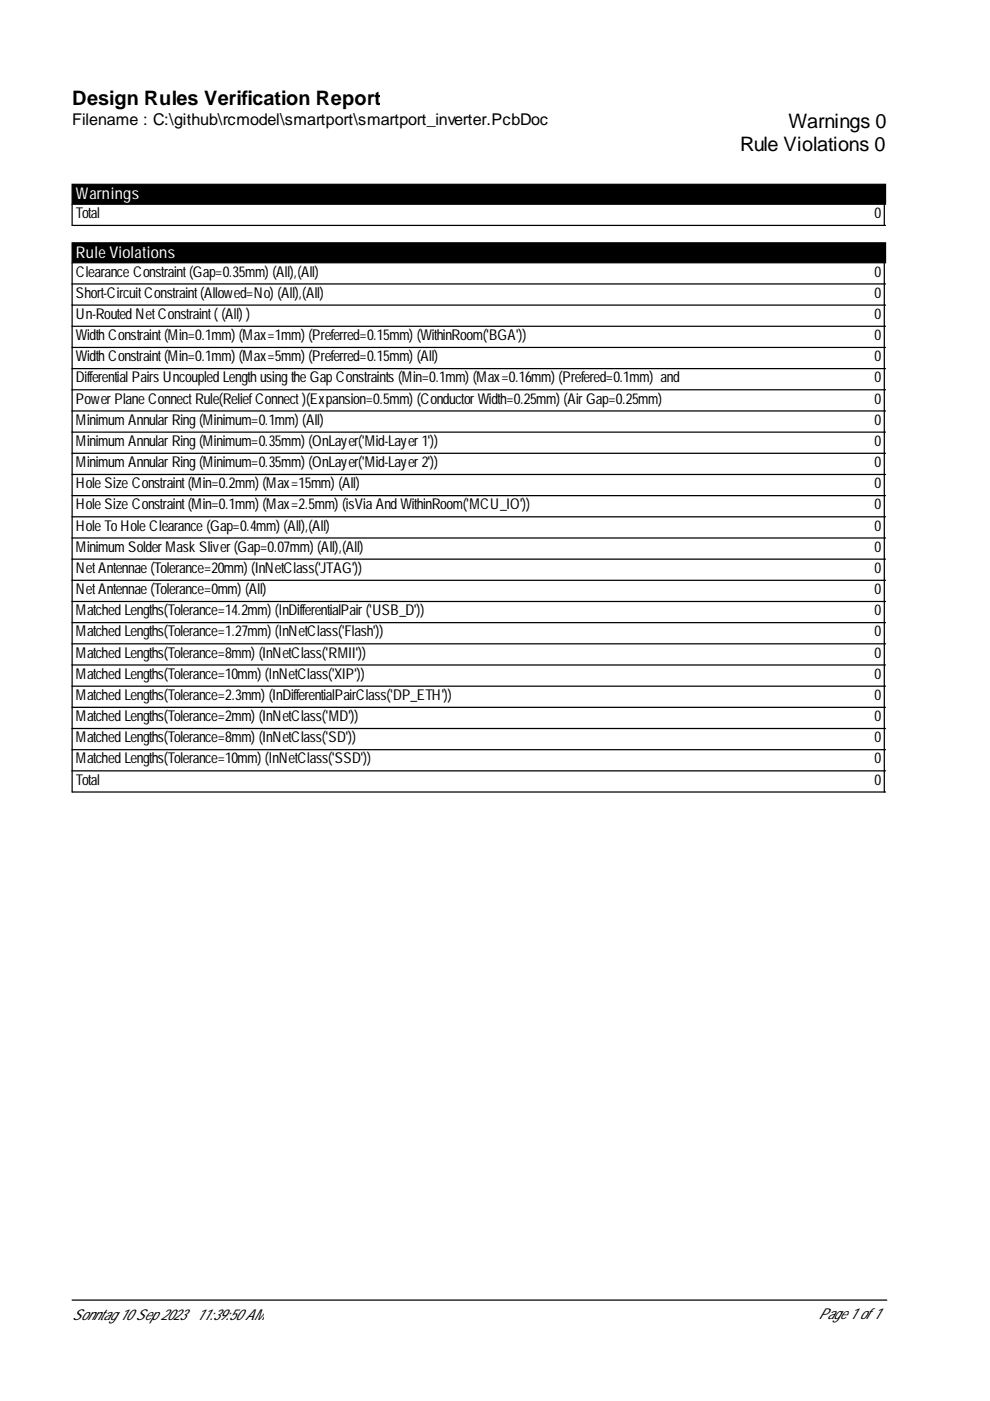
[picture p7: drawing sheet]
<svg xmlns="http://www.w3.org/2000/svg" width="210mm" height="297mm" viewBox="0 0 210 297" stroke-linecap="round" stroke-linejoin="round" font-family="sans-serif">
<defs><g id="words">
<g font-size="4.2">
<text x="15.3" y="22.3">Design Rules Verification Report</text>
<text x="167.2" y="27.1">Warnings 0</text>
<text x="156.9" y="32.1">Rule Violations 0</text>
</g>
<text font-size="3.4" x="15.3" y="26.6">Filename : C:\github\rcmodel\smartport\smartport_inverter.PcbDoc</text>
<g font-size="3.4" fill="#fff">
<text x="16.1" y="42.3">Warnings</text>
<text x="16.1" y="54.7">Rule Violations</text>
</g>
<g font-size="3.2">
<text x="16.1" y="46.2">Total</text>
<text x="185.4" y="46.2">0</text>
<text x="16.1" y="58.6">Clearance Constraint(Gap=0.35mm) (All),(All)</text>
<text x="185.4" y="58.6">0</text>
<text x="16.1" y="63.1">Short-CircuitConstraint(Allowed=No) (All),(All)</text>
<text x="185.4" y="63.1">0</text>
<text x="16.1" y="67.6">Un-Routed NetConstraint((All) )</text>
<text x="185.4" y="67.6">0</text>
<text x="16.1" y="72.1">Width Constraint(Min=0.1mm) (Max=1mm) (Preferred=0.15mm) (WithinRoom('BGA'))</text>
<text x="16.1" y="76.6">Width Constraint(Min=0.1mm) (Max=5mm) (Preferred=0.15mm) (All)</text>
<text x="185.4" y="72.1">0</text>
<text x="185.4" y="76.6">0</text>
<text x="16.1" y="81.1">Differential Pairs Uncoupled Length using the Gap Constraints (Min=0.1mm) (Max=0.16mm) (Prefered=0.1mm) and</text>
<text x="185.4" y="81.1">0</text>
<text x="16.1" y="85.6">PowerPlane ConnectRule(ReliefConnect)(Expansion=0.5mm) (ConductorWidth=0.25mm) (AirGap=0.25mm)</text>
<text x="185.4" y="85.6">0</text>
<text x="16.1" y="90.1">Minimum AnnularRing (Minimum=0.1mm) (All)</text>
<text x="16.1" y="94.5">Minimum AnnularRing (Minimum=0.35mm) (OnLayer('Mid-Layer1'))</text>
<text x="185.4" y="90.1">0</text>
<text x="185.4" y="94.5">0</text>
<text x="16.1" y="99">Minimum AnnularRing (Minimum=0.35mm) (OnLayer('Mid-Layer2'))</text>
<text x="185.4" y="99">0</text>
<text x="16.1" y="103.5">Hole Size Constraint(Min=0.2mm) (Max=15mm) (All)</text>
<text x="185.4" y="103.5">0</text>
<text x="16.1" y="108">Hole Size Constraint(Min=0.1mm) (Max=2.5mm) (isVia And WithinRoom('MCU_IO'))</text>
<text x="16.1" y="112.5">Hole To Hole Clearance (Gap=0.4mm) (All),(All)</text>
<text x="185.4" y="108">0</text>
<text x="185.4" y="112.5">0</text>
<text x="16.1" y="117">Minimum SolderMask Sliver(Gap=0.07mm) (All),(All)</text>
<text x="185.4" y="117">0</text>
<text x="16.1" y="121.5">NetAntennae (Tolerance=20mm) (InNetClass('JTAG'))</text>
<text x="16.1" y="126">NetAntennae (Tolerance=0mm) (All)</text>
<text x="185.4" y="121.5">0</text>
<text x="185.4" y="126">0</text>
<text x="16.1" y="130.4">Matched Lengths(Tolerance=14.2mm) (InDifferentialPair('USB_D'))</text>
<text x="185.4" y="130.4">0</text>
<text x="16.1" y="134.9">Matched Lengths(Tolerance=1.27mm) (InNetClass('Flash'))</text>
<text x="185.4" y="134.9">0</text>
<text x="16.1" y="139.4">Matched Lengths(Tolerance=8mm) (InNetClass('RMII'))</text>
<text x="16.1" y="143.9">Matched Lengths(Tolerance=10mm) (InNetClass('XIP'))</text>
<text x="185.4" y="139.4">0</text>
<text x="185.4" y="143.9">0</text>
<text x="16.1" y="148.4">Matched Lengths(Tolerance=2.3mm) (InDifferentialPairClass('DP_ETH'))</text>
<text x="185.4" y="148.4">0</text>
<text x="16.1" y="152.9">Matched Lengths(Tolerance=2mm) (InNetClass('MD'))</text>
<text x="185.4" y="152.9">0</text>
<text x="16.1" y="157.4">Matched Lengths(Tolerance=8mm) (InNetClass('SD'))</text>
<text x="16.1" y="161.9">Matched Lengths(Tolerance=10mm) (InNetClass('SSD'))</text>
<text x="185.4" y="157.4">0</text>
<text x="185.4" y="161.9">0</text>
<text x="16.1" y="166.4">Total</text>
<text x="185.4" y="166.4">0</text>
<text x="15.3" y="279.9">Sonntag 10Sep 2023</text>
<text x="41.7" y="279.9">11:39:50AM</text>
<text x="173.5" y="279.6">Page 1 of1</text>
</g>
</g></defs>
<path d="M15.3 39.1h172.5v4.2h-172.5zM15.3 51.5h172.5v4.2h-172.5z" fill="#000" stroke="#000" stroke-width=".26"/>
<g fill="none" stroke="#000" stroke-width=".26">
<path d="M15.3 43.3v4.5h172.5M15.3 55.7v112.2h172.5M187.5 43.3v4.5M187.5 55.7v112.2M15.3 60.2h172.5M15.3 64.7h172.5M15.3 69.2h172.5M15.3 73.7h172.5M15.3 78.2h172.5M15.3 82.6h172.5M15.3 87.1h172.5M15.3 91.6h172.5"/>
<path d="M15.3 96.1h172.5M15.3 100.6h172.5M15.3 105.1h172.5M15.3 109.6h172.5M15.3 114.1h172.5M15.3 118.5h172.5M15.3 123h172.5M15.3 127.5h172.5M15.3 132h172.5M15.3 136.5h172.5M15.3 141h172.5M15.3 145.5h172.5"/>
<path d="M15.3 150h172.5M15.3 154.5h172.5M15.3 158.9h172.5M15.3 163.4h172.5M15.3 275.6h172.7"/>
</g>
<use href="#words"/>
</svg>
